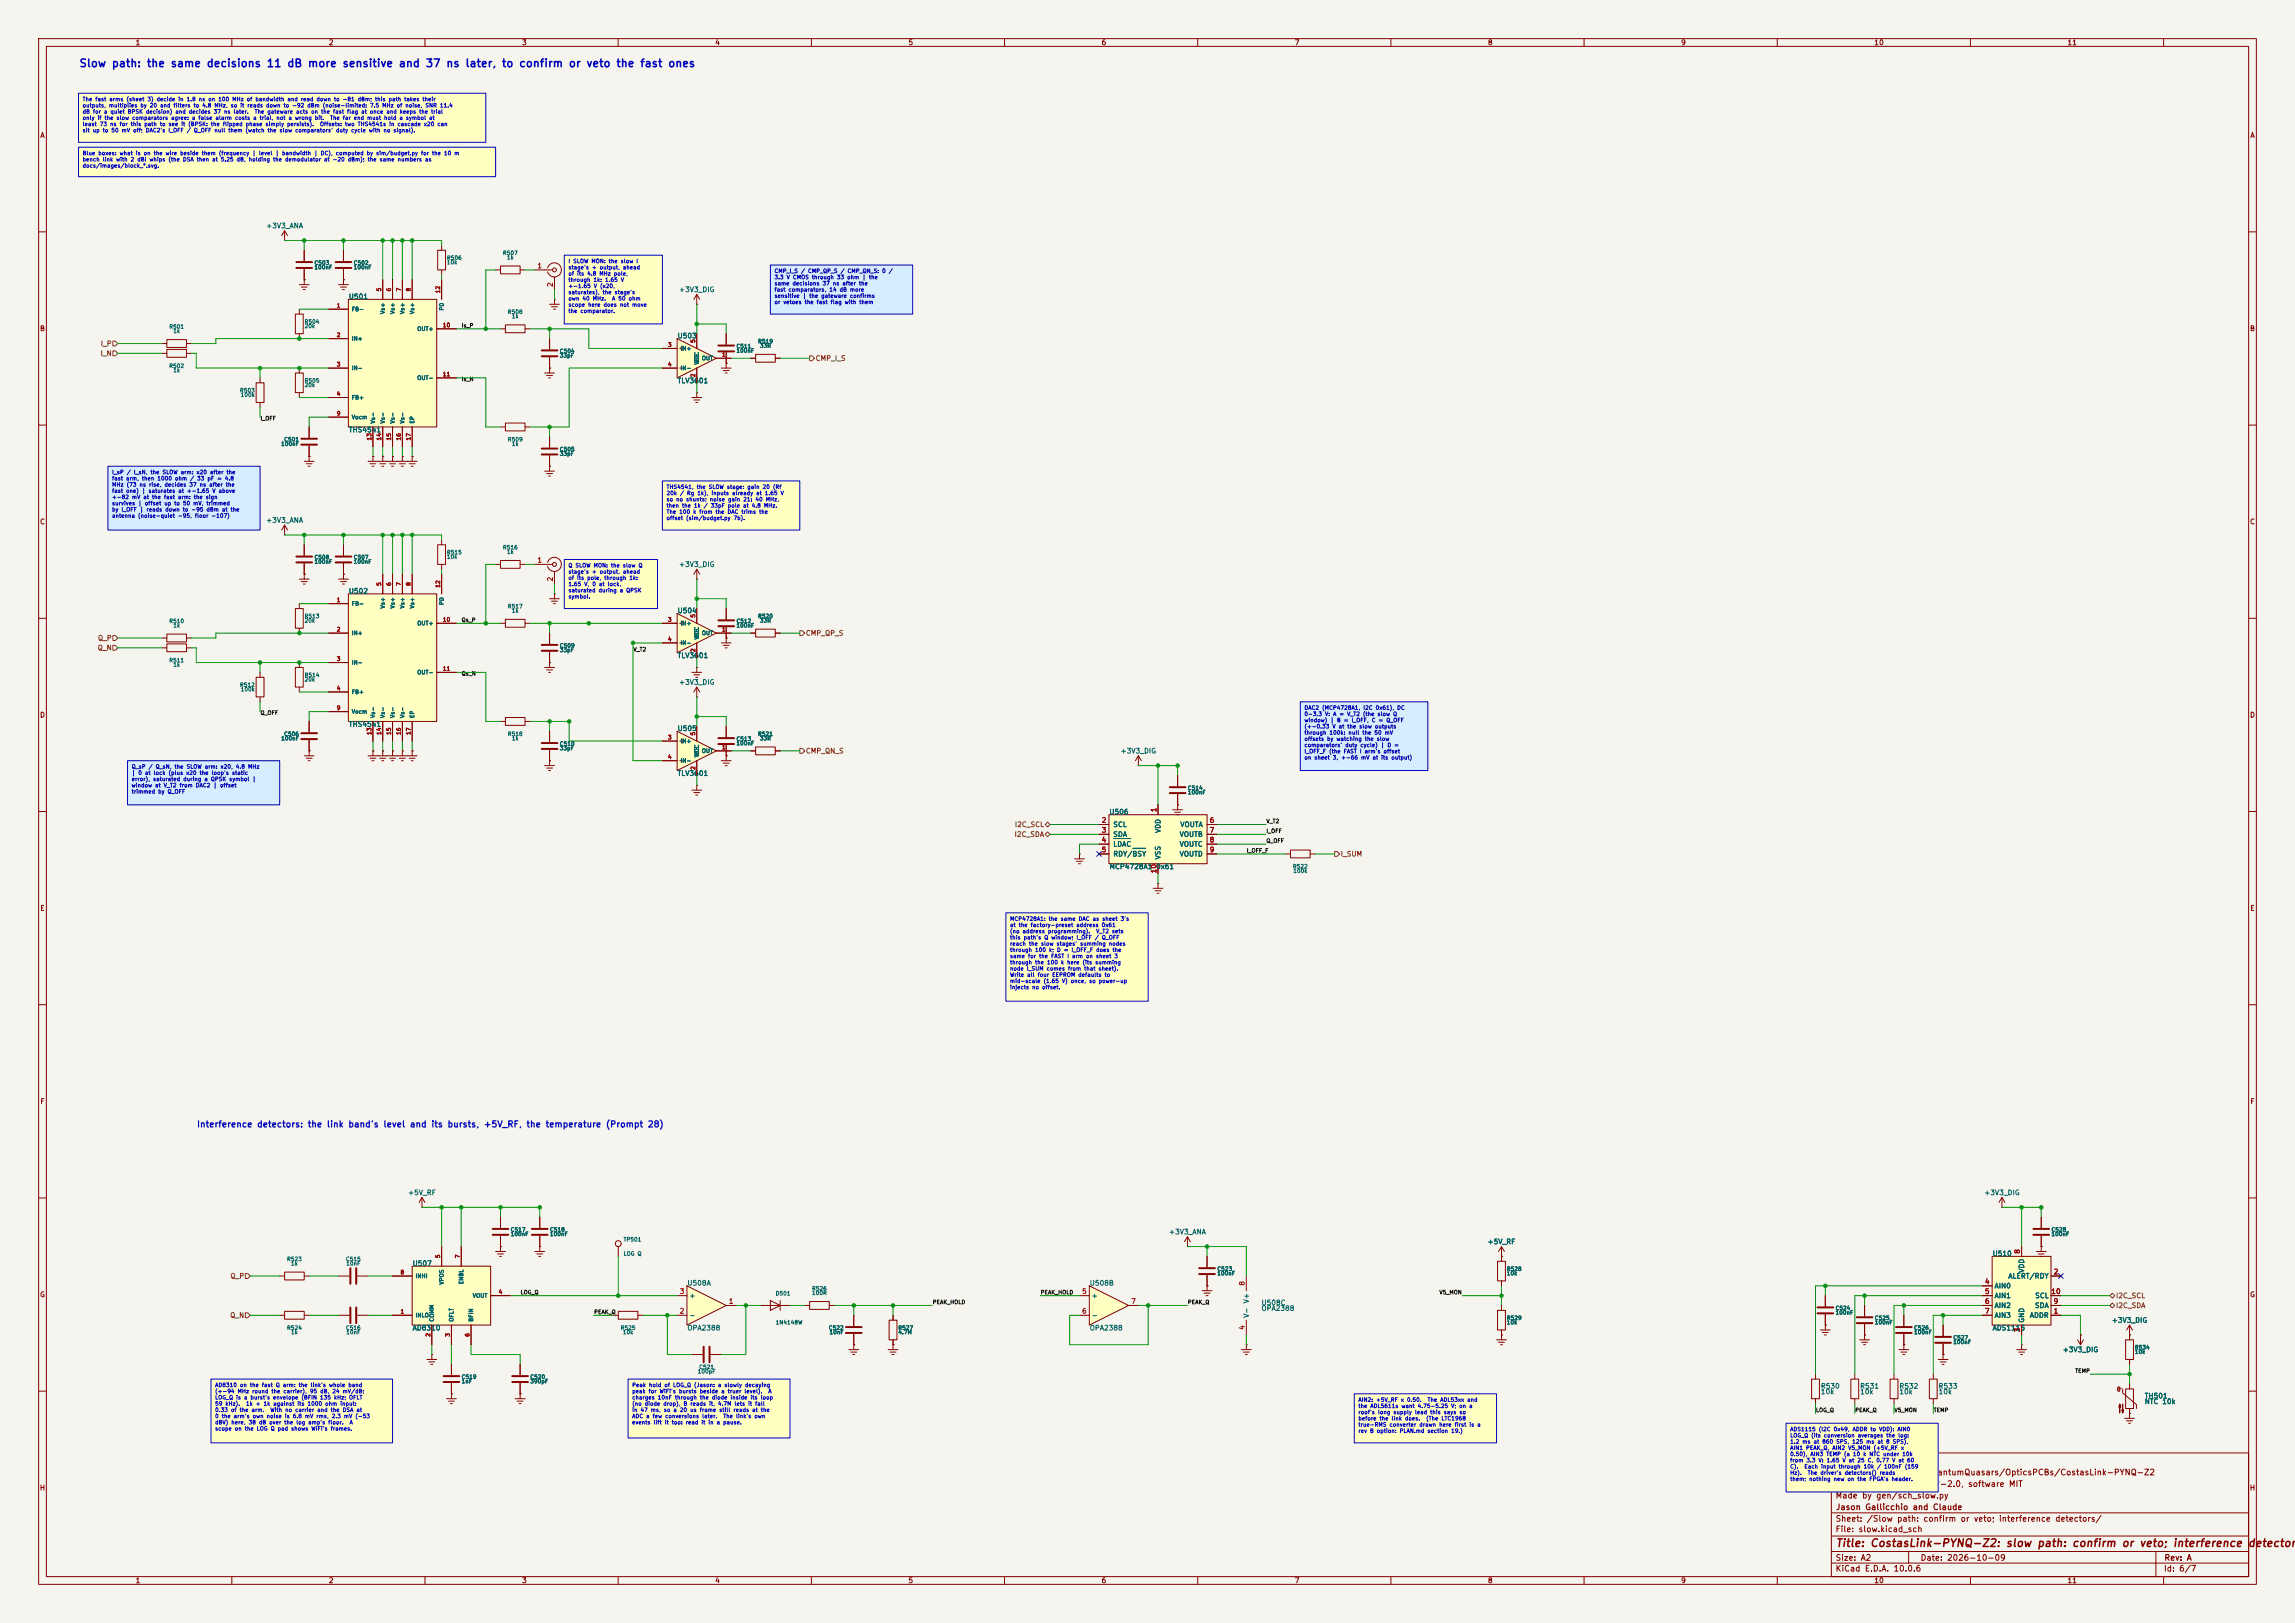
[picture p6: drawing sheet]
<svg xmlns="http://www.w3.org/2000/svg" width="594mm" height="420mm" viewBox="0 0 594 420" stroke-linecap="round" stroke-linejoin="round" font-family="sans-serif">
<defs><g id="words">
<text font-size="2" fill="#0000c2" x="20.4" y="17.9">Slow path: the same decisions 11 dB more sensitive and 37 ns later, to confirm or veto the fast ones</text>
<text font-size="2" fill="#840000" x="475" y="400.8">Title: CostasLink-PYNQ-Z2: slow path: confirm or veto; interference detectors</text>
<text font-size="1.6" fill="#0000c2" x="50.9" y="292.1">Interference detectors: the link band's level and its bursts, +5V_RF, the temperature (Prompt 28)</text>
<g font-size="1.5" fill="#840000">
<text x="475" y="382.1">https://github.com/QuantumQuasars/OpticsPCBs/CostasLink-PYNQ-Z2</text>
<text x="475" y="388.1">Made by gen/sch_slow.py</text>
<text x="475" y="385.1">Hardware CERN-OHL-P-2.0, software MIT</text>
<text x="475" y="394.1">Sheet: /Slow path: confirm or veto; interference detectors/</text>
<text x="475.1" y="391.1">Jason Gallicchio and Claude</text>
<text x="475" y="396.8">File: slow.kicad_sch</text>
<text x="475" y="407">KiCad E.D.A. 10.0.6</text>
<text x="475" y="404.2">Size: A2</text>
<text x="497" y="404.2">Date: 2026-10-09</text>
<text x="560" y="407">Id: 6/7</text>
<text x="560.1" y="404.2">Rev: A</text>
</g>
<g font-size="1.3" fill="#840000">
<text x="35" y="12">1</text>
<text x="85" y="12">2</text>
<text x="135" y="12">3</text>
<text x="185" y="12">4</text>
<text x="235" y="12">5</text>
<text x="285" y="12">6</text>
<text x="335" y="12">7</text>
<text x="385" y="12">8</text>
<text x="435" y="12">9</text>
<text x="485" y="12">10</text>
<text x="535" y="12">11</text>
<text x="10.3" y="36">A</text>
<text x="582.3" y="36">A</text>
<text x="10.2" y="86">B</text>
<text x="582.2" y="86">B</text>
<text x="10.2" y="136">C</text>
<text x="582.2" y="136">C</text>
<text x="10.2" y="186">D</text>
<text x="582.2" y="186">D</text>
<text x="10.3" y="236">E</text>
<text x="582.3" y="236">E</text>
<text x="10.3" y="286">F</text>
<text x="582.3" y="286">F</text>
<text x="10.2" y="336">G</text>
<text x="582.2" y="336">G</text>
<text x="10.2" y="386">H</text>
<text x="582.2" y="386">H</text>
<text x="35" y="410">1</text>
<text x="85" y="410">2</text>
<text x="135" y="410">3</text>
<text x="185" y="410">4</text>
<text x="235" y="410">5</text>
<text x="285" y="410">6</text>
<text x="335" y="410">7</text>
<text x="385" y="410">8</text>
<text x="435" y="410">9</text>
<text x="485" y="410">10</text>
<text x="535" y="410">11</text>
</g>
<g font-size="1.3" fill="#006464">
<text x="68.8" y="59.4">+3V3_ANA</text>
<text x="90.2" y="77.7">U501</text>
<text x="175.6" y="75.9">+3V3_DIG</text>
<text x="175.2" y="87.9">U503</text>
<text x="175.2" y="99.5">TLV3601</text>
<text x="90.2" y="112.2">THS4541</text>
<text x="68.8" y="135.6">+3V3_ANA</text>
<text x="175.6" y="147">+3V3_DIG</text>
<text x="90.2" y="153.9">U502</text>
<text x="175.2" y="159">U504</text>
<text x="175.2" y="170.6">TLV3601</text>
<text x="175.6" y="177.5">+3V3_DIG</text>
<text x="90.2" y="188.4">THS4541</text>
<text x="175.2" y="189.5">U505</text>
<text x="289.9" y="195.3">+3V3_DIG</text>
<text x="175.2" y="201.1">TLV3601</text>
<text x="287" y="211.1">U506</text>
<text x="288" y="214.3">SCL</text>
<text x="300.7" y="215.7" transform="rotate(-90 300.7 215.7)">VDD</text>
<text x="305.4" y="214.3">VOUTA</text>
<text x="288" y="216.9">SDA</text>
<text x="288" y="219.4">LDAC</text>
<text x="288" y="221.9">RDY/BSY</text>
<text x="305.2" y="216.9">VOUTB</text>
<text x="305.2" y="219.4">VOUTC</text>
<text x="305.2" y="221.9">VOUTD</text>
<text x="287" y="225.2">MCP4728A1 0x61</text>
<text x="300.7" y="222.5" transform="rotate(-90 300.7 222.5)">VSS</text>
<text x="105.5" y="309.6">+5V_RF</text>
<text x="513.4" y="309.6">+3V3_DIG</text>
<text x="302.4" y="319.7">+3V3_ANA</text>
<text x="384.9" y="322.3">+5V_RF</text>
<text x="106.7" y="327.9">U507</text>
<text x="515.6" y="325.4">U510</text>
<text x="524.2" y="329.5" transform="rotate(-90 524.2 329.5)">VDD</text>
<text x="177.8" y="333">U508A</text>
<text x="281.9" y="333">U508B</text>
<text x="516.1" y="333.7">AIN0</text>
<text x="519.7" y="331.2">ALERT/RDY</text>
<text x="178.3" y="341.3">-</text>
<text x="178.3" y="336.2">+</text>
<text x="282.4" y="336.2">+</text>
<text x="282.4" y="341.3">-</text>
<text x="323.5" y="341.1" transform="rotate(-90 323.5 341.1)">V- V+</text>
<text x="326.4" y="338.1">U508C</text>
<text x="326.4" y="339.5">OPA2388</text>
<text x="516.1" y="336.2">AIN1</text>
<text x="516.1" y="338.8">AIN2</text>
<text x="516.1" y="341.3">AIN3</text>
<text x="525.2" y="341.3">ADDR</text>
<text x="526.6" y="338.8">SDA</text>
<text x="526.6" y="336.2">SCL</text>
<text x="106.7" y="344.6">AD8310</text>
<text x="177.8" y="344.6">OPA2388</text>
<text x="281.9" y="344.6">OPA2388</text>
<text x="515.6" y="344.6">ADS1115</text>
<text x="524.2" y="342.4" transform="rotate(-90 524.2 342.4)">GND</text>
<text x="546.5" y="342.6">+3V3_DIG</text>
<text x="533.8" y="350.2">+3V3_DIG</text>
<text x="471.2" y="359.6">R530</text>
<text x="481.3" y="359.6">R531</text>
<text x="491.5" y="359.6">R532</text>
<text x="501.6" y="359.6">R533</text>
<text x="471.2" y="361.1">10k</text>
<text x="481.3" y="361.1">10k</text>
<text x="491.5" y="361.1">10k</text>
<text x="501.6" y="361.1">10k</text>
<text x="555" y="362.2">TH501</text>
<text x="555" y="363.6">NTC 10k</text>
</g>
<g font-size="1.3" fill="#a90000">
<text x="139" y="69.7">1</text>
<text x="143.4" y="74.4" transform="rotate(-90 143.4 74.4)">2</text>
<text x="139" y="145.9">1</text>
<text x="143.4" y="150.6" transform="rotate(-90 143.4 150.6)">2</text>
<text x="285" y="213.2">2</text>
<text x="285" y="215.8">3</text>
<text x="299.6" y="210.3" transform="rotate(-90 299.6 210.3)">1</text>
<text x="313" y="213.2">6</text>
<text x="313" y="215.8">7</text>
<text x="285" y="218.3">4</text>
<text x="285" y="220.8">5</text>
<text x="313" y="218.3">8</text>
<text x="313" y="220.8">9</text>
<text x="299.6" y="226.1" transform="rotate(-90 299.6 226.1)">10</text>
<text x="523.1" y="324.6" transform="rotate(-90 523.1 324.6)">8</text>
<text x="175.8" y="335.1">3</text>
<text x="279.9" y="335.1">5</text>
<text x="322.4" y="332.8" transform="rotate(-90 322.4 332.8)">8</text>
<text x="513.6" y="332.6">4</text>
<text x="513.6" y="335.1">5</text>
<text x="530.8" y="335.1">10</text>
<text x="531.4" y="330.1">2</text>
<text x="175.8" y="340.2">2</text>
<text x="188.5" y="337.7">1</text>
<text x="279.9" y="340.2">6</text>
<text x="292.6" y="337.7">7</text>
<text x="513.6" y="337.7">6</text>
<text x="513.6" y="340.2">7</text>
<text x="531.4" y="340.2">1</text>
<text x="531.4" y="337.7">9</text>
<text x="322.4" y="344.3" transform="rotate(-90 322.4 344.3)">4</text>
<text x="523.1" y="344.9" transform="rotate(-90 523.1 344.9)">3</text>
</g>
<g font-size="1.3" fill="#725600">
<text x="25.9" y="89.9">I_P</text>
<text x="25.9" y="92.4">I_N</text>
<text x="211" y="93.7">CMP_I_S</text>
<text x="25.2" y="166.1">Q_P</text>
<text x="208.4" y="164.8">CMP_QP_S</text>
<text x="25.2" y="168.6">Q_N</text>
<text x="208.4" y="195.3">CMP_QN_S</text>
<text x="262.5" y="214.3">I2C_SCL</text>
<text x="262.5" y="216.9">I2C_SDA</text>
<text x="346.9" y="221.9">I_SUM</text>
<text x="59.5" y="331.2">Q_P</text>
<text x="59.5" y="341.3">Q_N</text>
<text x="547.5" y="338.8">I2C_SDA</text>
<text x="547.5" y="336.2">I2C_SCL</text>
</g>
<g font-size="1" fill="#0000c2">
<text x="21.3" y="26.4">The fast arms (sheet 3) decide in 1.8 ns on 100 MHz of bandwidth and read down to -81 dBm; this path takes their</text>
<text x="21.3" y="28">outputs, multiplies by 20 and filters to 4.8 MHz, so it reads down to -92 dBm (noise-limited: 7.5 MHz of noise, SNR 11.4</text>
<text x="21.3" y="29.6">dB for a quiet BPSK decision) and decides 37 ns later.</text>
<text x="65.8" y="29.6">The gateware acts on the fast flag at once and keeps the trial</text>
<text x="21.3" y="31.3">only if the slow comparators agree: a false alarm costs a trial, not a wrong bit.</text>
<text x="21.3" y="32.9">least 73 ns for this path to see it (BPSK: the flipped phase simply persists).</text>
<text x="21.3" y="34.5">sit up to 50 mV off; DAC2's I_OFF / Q_OFF null them (watch the slow comparators' duty cycle with no signal).</text>
<text x="82.7" y="32.9">Offsets: two THS4541s in cascade x20 can</text>
<text x="85.3" y="31.3">The far end must hold a symbol at</text>
<text x="21.3" y="40.4">Blue boxes: what is on the wire beside them (frequency | level | bandwidth | DC), computed by sim/budget.py for the 10 m</text>
<text x="21.3" y="42">bench link with 2 dBi whips (the DSA then at 5.25 dB, holding the demodulator at -20 dBm); the same numbers as</text>
<text x="21.3" y="43.6">docs/images/block_*.svg.</text>
<text x="147" y="68.3">I SLOW MON: the slow I</text>
<text x="147" y="69.9">stage's + output, ahead</text>
<text x="147" y="71.6">of its 4.8 MHz pole,</text>
<text x="200.3" y="70.9">CMP_I_S / CMP_QP_S / CMP_QN_S: 0 /</text>
<text x="147" y="73.2">through 1k: 1.65 V</text>
<text x="147" y="74.8">+-1.65 V (x20,</text>
<text x="147" y="76.4">saturates), the stage's</text>
<text x="147" y="78">own 40 MHz.</text>
<text x="158.3" y="78">A 50 ohm</text>
<text x="200.3" y="72.5">3.3 V CMOS through 33 ohm | the</text>
<text x="200.3" y="74.1">same decisions 37 ns after the</text>
<text x="200.3" y="75.7">fast comparators, 14 dB more</text>
<text x="200.3" y="77.3">sensitive | the gateware confirms</text>
<text x="147" y="79.6">scope here does not move</text>
<text x="147" y="81.2">the comparator.</text>
<text x="200.3" y="78.9">or vetoes the fast flag with them</text>
<text x="28.9" y="122.9">I_sP / I_sN, the SLOW arm: x20 after the</text>
<text x="28.9" y="124.6">fast arm, then 1000 ohm / 33 pF = 4.8</text>
<text x="28.9" y="126.2">MHz (73 ns rise, decides 37 ns after the</text>
<text x="28.9" y="127.8">fast one) | saturates at +-1.65 V above</text>
<text x="28.9" y="129.4">+-82 mV at the fast arm: the sign</text>
<text x="28.9" y="131">survives | offset up to 50 mV, trimmed</text>
<text x="172.4" y="126.8">THS4541, the SLOW stage: gain 20 (Rf</text>
<text x="172.4" y="128.4">20k / Rg 1k), inputs already at 1.65 V</text>
<text x="172.4" y="130">so no shunts; noise gain 21: 40 MHz,</text>
<text x="172.4" y="131.6">then the 1k / 33pF pole at 4.8 MHz.</text>
<text x="28.9" y="132.6">by I_OFF | reads down to -95 dBm at the</text>
<text x="28.9" y="134.2">antenna (noise-quiet -95, floor -107)</text>
<text x="172.4" y="133.2">The 100 k from the DAC trims the</text>
<text x="172.4" y="134.8">offset (sim/budget.py 7b).</text>
<text x="147" y="147.1">Q SLOW MON: the slow Q</text>
<text x="147" y="148.7">stage's + output, ahead</text>
<text x="147" y="150.3">of its pole, through 1k:</text>
<text x="147" y="151.9">1.65 V, 0 at lock,</text>
<text x="147" y="153.5">saturated during a QPSK</text>
<text x="147" y="155.1">symbol.</text>
<text x="337.5" y="183.9">DAC2 (MCP4728A1, I2C 0x61), DC</text>
<text x="337.5" y="185.5">0-3.3 V: A = V_T2 (the slow Q</text>
<text x="337.5" y="187.1">window) | B = I_OFF, C = Q_OFF</text>
<text x="337.5" y="188.7">(+-0.33 V at the slow outputs</text>
<text x="337.5" y="190.3">through 100k: null the 50 mV</text>
<text x="337.5" y="192">offsets by watching the slow</text>
<text x="337.5" y="193.6">comparators' duty cycle) | D =</text>
<text x="337.5" y="195.2">I_OFF_F (the FAST I arm's offset</text>
<text x="337.5" y="196.8">on sheet 3, +-66 mV at its output)</text>
<text x="34" y="199.1">Q_sP / Q_sN, the SLOW arm: x20, 4.8 MHz</text>
<text x="34" y="200.8">| 0 at lock (plus x20 the loop's static</text>
<text x="34" y="202.4">error), saturated during a QPSK symbol |</text>
<text x="34" y="204">window at V_T2 from DAC2 | offset</text>
<text x="34" y="205.6">trimmed by Q_OFF</text>
<text x="261.3" y="238.5">MCP4728A1: the same DAC as sheet 3's</text>
<text x="261.3" y="240.1">at the factory-preset address 0x61</text>
<text x="261.3" y="241.7">(no address programming).</text>
<text x="261.3" y="243.3">this path's Q window; I_OFF / Q_OFF</text>
<text x="261.3" y="245">reach the slow stages' summing nodes</text>
<text x="283.6" y="241.7">V_T2 sets</text>
<text x="261.3" y="246.6">through 100 k; D = I_OFF_F does the</text>
<text x="261.3" y="248.2">same for the FAST I arm on sheet 3</text>
<text x="261.3" y="249.8">through the 100 k here (its summing</text>
<text x="261.3" y="251.4">node I_SUM comes from that sheet).</text>
<text x="261.3" y="253">Write all four EEPROM defaults to</text>
<text x="261.3" y="254.6">mid-scale (1.65 V) once, so power-up</text>
<text x="261.3" y="256.2">injects no offset.</text>
<text x="55.6" y="359.2">AD8310 on the fast Q arm: the link's whole band</text>
<text x="163.5" y="359.2">Peak hold of LOG_Q (Jason: a slowly decaying</text>
<text x="55.6" y="360.8">(+-94 MHz round the carrier), 95 dB, 24 mV/dB;</text>
<text x="55.6" y="362.4">LOG_Q is a burst's envelope (BFIN 135 kHz; OFLT</text>
<text x="55.6" y="364">59 kHz).</text>
<text x="55.6" y="365.6">0.33 of the arm.</text>
<text x="63.6" y="364">1k + 1k against its 1000 ohm input:</text>
<text x="69.8" y="365.6">With no carrier and the DSA at</text>
<text x="163.5" y="360.8">peak for WiFi's bursts beside a truer level).</text>
<text x="163.5" y="362.4">charges 10nF through the diode inside its loop</text>
<text x="163.5" y="364">(no diode drop), B reads it, 4.7M lets it fall</text>
<text x="163.5" y="365.6">in 47 ms, so a 20 us frame still reads at the</text>
<text x="198.8" y="360.8">A</text>
<text x="351.5" y="363">AIN2: +5V_RF x 0.50.</text>
<text x="351.5" y="364.6">the ADL5611s want 4.75-5.25 V; on a</text>
<text x="369.4" y="363">The ADL53xx and</text>
<text x="55.6" y="367.2">0 the arm's own noise is 6.8 mV rms, 2.3 mV (-53</text>
<text x="55.6" y="368.8">dBV) here, 38 dB over the log amp's floor.</text>
<text x="55.6" y="370.4">scope on the LOG Q pad shows WiFi's frames.</text>
<text x="90.4" y="368.8">A</text>
<text x="163.5" y="367.2">ADC a few conversions later.</text>
<text x="163.5" y="368.8">events lift it too: read it in a pause.</text>
<text x="187.1" y="367.2">The link's own</text>
<text x="351.5" y="366.2">roof's long supply lead this says so</text>
<text x="351.5" y="367.8">before the link does.</text>
<text x="351.5" y="369.4">true-RMS converter drawn here first is a</text>
<text x="351.5" y="371">rev B option: PLAN.md section 19.)</text>
<text x="369" y="367.8">(The LTC1968</text>
<text x="463.2" y="370.6">ADS1115 (I2C 0x49, ADDR to VDD): AIN0</text>
<text x="463.2" y="372.2">LOG_Q (its conversion averages the log:</text>
<text x="463.2" y="373.8">1.2 ms at 860 SPS, 125 ms at 8 SPS),</text>
<text x="463.2" y="375.4">AIN1 PEAK_Q, AIN2 V5_MON (+5V_RF x</text>
<text x="463.2" y="377">0.50), AIN3 TEMP (a 10 k NTC under 10k</text>
<text x="463.2" y="378.6">from 3.3 V: 1.65 V at 25 C, 0.77 V at 60</text>
<text x="463.2" y="380.3">C).</text>
<text x="463.2" y="381.9">Hz).</text>
<text x="463.2" y="383.5">them; nothing</text>
<text x="466.9" y="380.3">Each input through 10k / 100nF (159</text>
<text x="467.8" y="381.9">The driver's detectors() reads</text>
<text x="474.5" y="383.5">new on the FPGA's header.</text>
</g>
<g font-size="1" fill="#006464">
<text x="81.3" y="68.8">C503</text>
<text x="81.3" y="69.9">100nF</text>
<text x="91.4" y="68.8">C502</text>
<text x="91.4" y="69.9">100nF</text>
<text x="115.6" y="67.5">R506</text>
<text x="115.6" y="68.6">10k</text>
<text x="130.1" y="66.2">R507</text>
<text x="131.1" y="67.4">1k</text>
<text x="90.9" y="80.8">FB-</text>
<text x="99.8" y="81.4" transform="rotate(-90 99.8 81.4)">Vs+</text>
<text x="102.4" y="81.4" transform="rotate(-90 102.4 81.4)">Vs+</text>
<text x="104.9" y="81.4" transform="rotate(-90 104.9 81.4)">Vs+</text>
<text x="107.5" y="81.4" transform="rotate(-90 107.5 81.4)">Vs+</text>
<text x="115.1" y="80.5" transform="rotate(-90 115.1 80.5)">PD</text>
<text x="131.3" y="81.5">R508</text>
<text x="132.4" y="82.6">1k</text>
<text x="43.7" y="85.3">R501</text>
<text x="44.7" y="86.4">1k</text>
<text x="78.7" y="84">R504</text>
<text x="78.7" y="85.1">20k</text>
<text x="90.9" y="88.4">IN+</text>
<text x="107.9" y="85.9">OUT+</text>
<text x="196.1" y="89.1">R519</text>
<text x="43.7" y="95.4">R502</text>
<text x="144.8" y="91.6">C504</text>
<text x="144.8" y="92.8">33pF</text>
<text x="176" y="90.9">IN+</text>
<text x="181.1" y="94.5" transform="rotate(-90 181.1 94.5)">VEE</text>
<text x="181.1" y="94" transform="rotate(-90 181.1 94)">VCC</text>
<text x="181.5" y="93.5">OUT</text>
<text x="190.5" y="90.4">C511</text>
<text x="190.5" y="91.5">100nF</text>
<text x="196.6" y="90.2">33R</text>
<text x="44.7" y="96.6">1k</text>
<text x="62" y="101.8">R503</text>
<text x="78.7" y="99.2">R505</text>
<text x="78.7" y="100.4">20k</text>
<text x="90.9" y="96">IN-</text>
<text x="107.9" y="98.6">OUT-</text>
<text x="176" y="96">IN-</text>
<text x="62.2" y="102.9">100k</text>
<text x="90.9" y="103.6">FB+</text>
<text x="90.9" y="108.7">Vocm</text>
<text x="97.3" y="109.7" transform="rotate(-90 97.3 109.7)">Vs-</text>
<text x="99.8" y="109.7" transform="rotate(-90 99.8 109.7)">Vs-</text>
<text x="102.4" y="109.7" transform="rotate(-90 102.4 109.7)">Vs-</text>
<text x="104.9" y="109.7" transform="rotate(-90 104.9 109.7)">Vs-</text>
<text x="107.5" y="109.7" transform="rotate(-90 107.5 109.7)">EP</text>
<text x="72.7" y="115.6">100nF</text>
<text x="73.4" y="114.5">C501</text>
<text x="131.3" y="114.5">R509</text>
<text x="132.4" y="115.6">1k</text>
<text x="144.8" y="117">C505</text>
<text x="144.8" y="118.2">33pF</text>
<text x="115.6" y="143.7">R515</text>
<text x="130.1" y="142.4">R516</text>
<text x="131.1" y="143.6">1k</text>
<text x="81.3" y="145">C508</text>
<text x="81.3" y="146.1">100nF</text>
<text x="91.4" y="145">C507</text>
<text x="91.4" y="146.1">100nF</text>
<text x="115.6" y="144.8">10k</text>
<text x="43.7" y="161.5">R510</text>
<text x="78.7" y="160.2">R513</text>
<text x="78.7" y="161.3">20k</text>
<text x="90.9" y="157">FB-</text>
<text x="99.8" y="157.6" transform="rotate(-90 99.8 157.6)">Vs+</text>
<text x="102.4" y="157.6" transform="rotate(-90 102.4 157.6)">Vs+</text>
<text x="104.9" y="157.6" transform="rotate(-90 104.9 157.6)">Vs+</text>
<text x="107.5" y="157.6" transform="rotate(-90 107.5 157.6)">Vs+</text>
<text x="115.1" y="156.7" transform="rotate(-90 115.1 156.7)">PD</text>
<text x="131.3" y="157.7">R517</text>
<text x="132.4" y="158.8">1k</text>
<text x="190.5" y="161.5">C512</text>
<text x="196.1" y="160.2">R520</text>
<text x="196.6" y="161.3">33R</text>
<text x="44.7" y="162.6">1k</text>
<text x="90.9" y="164.6">IN+</text>
<text x="107.9" y="162.1">OUT+</text>
<text x="144.8" y="167.8">C509</text>
<text x="176" y="162.1">IN+</text>
<text x="176" y="167.1">IN-</text>
<text x="181.1" y="165.6" transform="rotate(-90 181.1 165.6)">VEE</text>
<text x="181.1" y="165.2" transform="rotate(-90 181.1 165.2)">VCC</text>
<text x="181.5" y="164.6">OUT</text>
<text x="190.5" y="162.6">100nF</text>
<text x="43.7" y="171.6">R511</text>
<text x="44.7" y="172.8">1k</text>
<text x="90.9" y="172.2">IN-</text>
<text x="144.8" y="169">33pF</text>
<text x="62" y="178">R512</text>
<text x="62.2" y="179.1">100k</text>
<text x="78.7" y="175.4">R514</text>
<text x="78.7" y="176.6">20k</text>
<text x="90.9" y="179.8">FB+</text>
<text x="107.9" y="174.8">OUT-</text>
<text x="90.9" y="184.9">Vocm</text>
<text x="97.3" y="185.9" transform="rotate(-90 97.3 185.9)">Vs-</text>
<text x="99.8" y="185.9" transform="rotate(-90 99.8 185.9)">Vs-</text>
<text x="102.4" y="185.9" transform="rotate(-90 102.4 185.9)">Vs-</text>
<text x="104.9" y="185.9" transform="rotate(-90 104.9 185.9)">Vs-</text>
<text x="107.5" y="185.9" transform="rotate(-90 107.5 185.9)">EP</text>
<text x="72.7" y="191.8">100nF</text>
<text x="73.4" y="190.7">C506</text>
<text x="131.3" y="190.7">R518</text>
<text x="132.4" y="191.8">1k</text>
<text x="190.5" y="192">C513</text>
<text x="196.1" y="190.7">R521</text>
<text x="196.6" y="191.8">33R</text>
<text x="144.8" y="193.2">C510</text>
<text x="144.8" y="194.4">33pF</text>
<text x="176" y="192.5">IN+</text>
<text x="176" y="197.6">IN-</text>
<text x="181.1" y="196.1" transform="rotate(-90 181.1 196.1)">VEE</text>
<text x="181.1" y="195.6" transform="rotate(-90 181.1 195.6)">VCC</text>
<text x="181.5" y="195.1">OUT</text>
<text x="190.5" y="193.1">100nF</text>
<text x="307.3" y="204.7">C514</text>
<text x="307.3" y="205.8">100nF</text>
<text x="334.5" y="225">R522</text>
<text x="334.6" y="226.1">100k</text>
<text x="132.1" y="319">C517</text>
<text x="132.1" y="320.1">100nF</text>
<text x="142.2" y="319">C518</text>
<text x="142.2" y="320.1">100nF</text>
<text x="161.3" y="321.5">TP501</text>
<text x="530.8" y="319">C528</text>
<text x="530.8" y="320.1">100nF</text>
<text x="74.2" y="326.6">R523</text>
<text x="75.2" y="327.7">1k</text>
<text x="89.4" y="326.6">C515</text>
<text x="89.5" y="327.7">10nF</text>
<text x="161.3" y="325.2">LOG Q</text>
<text x="314.9" y="329.1">C523</text>
<text x="389.9" y="329.1">R528</text>
<text x="107.4" y="331">INHI</text>
<text x="115.1" y="332.6" transform="rotate(-90 115.1 332.6)">VPOS</text>
<text x="120.2" y="332.5" transform="rotate(-90 120.2 332.5)">ENBL</text>
<text x="200.6" y="335.5">D501</text>
<text x="210.1" y="334.2">R526</text>
<text x="210.1" y="335.3">100R</text>
<text x="314.9" y="330.3">100nF</text>
<text x="389.9" y="330.3">10k</text>
<text x="107.4" y="341.1">INLO</text>
<text x="122.2" y="336.1">VOUT</text>
<text x="389.9" y="341.8">R529</text>
<text x="475" y="339.3">C524</text>
<text x="475" y="340.4">100nF</text>
<text x="485.1" y="341.8">C525</text>
<text x="74.2" y="344.4">R524</text>
<text x="75.2" y="345.5">1k</text>
<text x="89.4" y="344.4">C516</text>
<text x="89.5" y="345.5">10nF</text>
<text x="112.5" y="342.1" transform="rotate(-90 112.5 342.1)">COMM</text>
<text x="117.6" y="342.1" transform="rotate(-90 117.6 342.1)">OFLT</text>
<text x="122.7" y="342.1" transform="rotate(-90 122.7 342.1)">BFIN</text>
<text x="160.5" y="344.4">R525</text>
<text x="161.1" y="345.5">10k</text>
<text x="200.6" y="343">1N4148W</text>
<text x="214.4" y="344.4">C522</text>
<text x="214.6" y="345.5">10nF</text>
<text x="232.4" y="344.4">R527</text>
<text x="232.4" y="345.5">4.7M</text>
<text x="389.9" y="343">10k</text>
<text x="485.1" y="343">100nF</text>
<text x="495.3" y="344.4">C526</text>
<text x="495.3" y="345.5">100nF</text>
<text x="505.4" y="346.9">C527</text>
<text x="505.4" y="348">100nF</text>
<text x="552.4" y="349.4">R534</text>
<text x="552.4" y="350.6">10k</text>
<text x="119.4" y="357.1">C519</text>
<text x="119.4" y="358.2">1nF</text>
<text x="137.1" y="357.1">C520</text>
<text x="137.1" y="358.2">390pF</text>
<text x="180.5" y="355.7">100pF</text>
<text x="180.9" y="354.5">C521</text>
</g>
<g font-size="1" fill="#a90000">
<text x="98.9" y="75.5" transform="rotate(-90 98.9 75.5)">5</text>
<text x="101.4" y="75.5" transform="rotate(-90 101.4 75.5)">6</text>
<text x="104" y="75.5" transform="rotate(-90 104 75.5)">7</text>
<text x="106.5" y="75.5" transform="rotate(-90 106.5 75.5)">8</text>
<text x="114.1" y="76" transform="rotate(-90 114.1 76)">12</text>
<text x="87" y="79.8">1</text>
<text x="87" y="87.5">2</text>
<text x="114.5" y="84.9">10</text>
<text x="172.8" y="90">3</text>
<text x="180.2" y="88.9" transform="rotate(-90 180.2 88.9)">5</text>
<text x="87" y="95.1">3</text>
<text x="172.8" y="95.1">4</text>
<text x="186.7" y="92.5">1</text>
<text x="114.5" y="97.6">11</text>
<text x="180.2" y="97.7" transform="rotate(-90 180.2 97.7)">2</text>
<text x="87" y="102.7">4</text>
<text x="87" y="107.8">9</text>
<text x="96.3" y="114.1" transform="rotate(-90 96.3 114.1)">13</text>
<text x="98.9" y="114.1" transform="rotate(-90 98.9 114.1)">14</text>
<text x="101.4" y="114.1" transform="rotate(-90 101.4 114.1)">15</text>
<text x="104" y="114.1" transform="rotate(-90 104 114.1)">16</text>
<text x="106.5" y="114.1" transform="rotate(-90 106.5 114.1)">17</text>
<text x="98.9" y="151.7" transform="rotate(-90 98.9 151.7)">5</text>
<text x="101.4" y="151.7" transform="rotate(-90 101.4 151.7)">6</text>
<text x="104" y="151.7" transform="rotate(-90 104 151.7)">7</text>
<text x="106.5" y="151.7" transform="rotate(-90 106.5 151.7)">8</text>
<text x="114.1" y="152.2" transform="rotate(-90 114.1 152.2)">12</text>
<text x="87" y="156">1</text>
<text x="114.5" y="161.1">10</text>
<text x="172.8" y="161.1">3</text>
<text x="180.2" y="160" transform="rotate(-90 180.2 160)">5</text>
<text x="87" y="163.7">2</text>
<text x="172.8" y="166.2">4</text>
<text x="186.7" y="163.7">1</text>
<text x="87" y="171.3">3</text>
<text x="114.5" y="173.8">11</text>
<text x="180.2" y="168.9" transform="rotate(-90 180.2 168.9)">2</text>
<text x="87" y="178.9">4</text>
<text x="87" y="184">9</text>
<text x="96.3" y="190.3" transform="rotate(-90 96.3 190.3)">13</text>
<text x="98.9" y="190.3" transform="rotate(-90 98.9 190.3)">14</text>
<text x="101.4" y="190.3" transform="rotate(-90 101.4 190.3)">15</text>
<text x="104" y="190.3" transform="rotate(-90 104 190.3)">16</text>
<text x="106.5" y="190.3" transform="rotate(-90 106.5 190.3)">17</text>
<text x="172.8" y="191.6">3</text>
<text x="180.2" y="190.5" transform="rotate(-90 180.2 190.5)">5</text>
<text x="172.8" y="196.7">4</text>
<text x="186.7" y="194.1">1</text>
<text x="180.2" y="199.3" transform="rotate(-90 180.2 199.3)">2</text>
<text x="114.1" y="325.7" transform="rotate(-90 114.1 325.7)">5</text>
<text x="119.2" y="325.7" transform="rotate(-90 119.2 325.7)">7</text>
<text x="103.6" y="330">8</text>
<text x="129" y="335.1">4</text>
<text x="103.6" y="340.2">1</text>
<text x="111.6" y="346" transform="rotate(-90 111.6 346)">2</text>
<text x="116.7" y="346" transform="rotate(-90 116.7 346)">3</text>
<text x="121.7" y="346" transform="rotate(-90 121.7 346)">6</text>
</g>
<g font-size="1" fill="#0f0f0f">
<text x="119.4" y="85">Is_P</text>
<text x="119.4" y="98.9">Is_N</text>
<text x="67.3" y="109">I_OFF</text>
<text x="119.4" y="161.2">Qs_P</text>
<text x="163.8" y="168.8">V_T2</text>
<text x="119.4" y="175.1">Qs_N</text>
<text x="67.3" y="185.2">Q_OFF</text>
<text x="327.7" y="215.8">I_OFF</text>
<text x="327.7" y="213.3">V_T2</text>
<text x="322.6" y="220.9">I_OFF_F</text>
<text x="327.7" y="218.3">Q_OFF</text>
<text x="134.6" y="335.2">LOG_Q</text>
<text x="269.2" y="335.2">PEAK_HOLD</text>
<text x="372.5" y="335.2">V5_MON</text>
<text x="153.7" y="340.3">PEAK_Q</text>
<text x="241.3" y="337.7">PEAK_HOLD</text>
<text x="307.3" y="337.7">PEAK_Q</text>
<text x="537" y="355.5">TEMP</text>
<text x="469.9" y="365.7">LOG_Q</text>
<text x="480.1" y="365.7">PEAK_Q</text>
<text x="490.2" y="365.7">V5_MON</text>
<text x="500.4" y="365.7">TEMP</text>
</g>
</g></defs>
<path d="M0 0h594v420h-594z" fill="#f5f4ef" stroke="#f5f4ef" stroke-width=".26"/>
<g fill="none" stroke="#840000" stroke-width=".26">
<path d="M10 10h574v400h-574zM12 12h570v396h-570zM60 10v2M110 10v2M160 10v2M210 10v2M260 10v2M310 10v2M360 10v2M410 10v2M460 10v2M510 10v2"/>
<path d="M560 10v2M10 60h2M582 60h2M10 110h2M582 110h2M10 160h2M582 160h2M10 210h2M582 210h2M10 260h2M582 260h2M10 310h2"/>
<path d="M582 310h2M10 360h2M474 376h108v32h-108zM582 360h2M474 397.5h108M474 391.5h108M60 408v2M110 408v2M160 408v2M210 408v2M260 408v2M310 408v2"/>
<path d="M360 408v2M410 408v2M460 408v2M474 404.5h108M474 401.5h108M494 401.5v3M510 408v2M558 401.5v6.5M560 408v2"/>
</g>
<path d="M33 196.9h39.4v11.4h-39.4z" fill="#d6ecff"/>
<g fill="#ffffc2">
<path d="M20.3 24.1h105.4v12.7h-105.4z"/>
<path d="M20.3 38.1h108v7.6h-108z"/>
<path d="M146 144.8h24.2v12.7h-24.2z"/>
<path d="M350.5 360.7h36.8v12.7h-36.8z"/>
<path d="M260.3 236.2h36.9v22.9h-36.9z"/>
<path d="M462.3 368.3h39.3v17.8h-39.3z"/>
</g>
<g fill="#d6ecff">
<path d="M27.9 120.7h39.4v16.5h-39.4z"/>
<path d="M199.4 68.6h36.8v12.7h-36.8z"/>
<path d="M336.5 181.6h33.1v17.8h-33.1z"/>
</g>
<g fill="#ffffc2">
<path d="M162.6 356.9h41.9v15.2h-41.9z"/>
<path d="M146 66h25.4v17.8h-25.4z"/>
<path d="M54.6 356.9h47v16.5h-47z"/>
<path d="M171.4 124.5h35.6v12.7h-35.6z"/>
</g>
<g fill="none" stroke="#840000" stroke-width=".26">
<path d="M88.9 64.8v2.8M88.9 69.6v2.8M128.3 69.9h1.2M129.5 68.8h5.1v2.1h-5.1zM134.6 69.9h1.3M129.5 85.1h1.3M130.8 84.1h5.1v2h-5.1zM135.9 85.1h1.3M322.6 330.2v3.8M321.3 349.3h2.5M321.8 349.9h1.5M322.3 350.5h.5"/>
<path d="M322.6 348h.1M322.6 341.6v3.8M322.6 348v1.3"/>
</g>
<path d="M86.9 67.8h4M86.9 69.3h4" fill="none" stroke="#840000" stroke-width=".51"/>
<path d="M90.2 77.5h22.8v33h-22.8z" fill="#ffffc2"/>
<g fill="none" stroke="#840000" stroke-width=".26">
<path d="M87.6 73.7h2.6M88.1 74.3h1.6M88.6 74.9h.6M88.9 72.4h.1M88.9 72.4v1.3M90.2 77.5h22.8v33h-22.8zM99.1 72.4v5.1M101.6 72.4v5.1M104.1 72.4v5.1M106.7 72.4v5.1M113.3 64.8h2v5.1h-2zM114.3 63.5v1.3"/>
<path d="M114.3 69.9v1.2M114.3 72.4v5.1M41.9 91.4h1.3M41.9 88.9h1.3M43.2 90.4h5.1v2.1h-5.1zM43.2 87.9h5.1v2h-5.1zM48.3 91.4h1.2M48.3 88.9h1.2M66.3 99.1h2v5h-2zM67.3 97.8v1.3M76.5 96.5h2v5.1h-2zM76.5 81.3h2v5.1h-2z"/>
<path d="M77.5 80v1.3M77.5 86.4v1.2M77.5 95.3v1.2M85.1 80h5.1M85.1 87.6h5.1M85.1 95.3h5.1M113 85.1h5.1M113 97.8h5.1M67.3 104.1v1.3M77.5 101.6v1.3M78.7 119.4h2.6M80 118.1h.1"/>
<path d="M80 110.5v2.8M80 115.3v4.1M85.1 102.9h5.1M85.1 108h5.1M95.2 119.4h12.7M96.5 118.1h.1M96.5 110.5v5.1M96.5 118.1v1.3M99.1 118.1h.1M99.1 110.5v5.1M99.1 118.1v1.3M101.6 118.1h.1"/>
<path d="M101.6 110.5v5.1M101.6 118.1v1.3M104.1 118.1h.1M104.1 110.5v5.1M104.1 118.1v1.3M106.7 118.1h.1M106.7 110.5v5.1M106.7 118.1v1.3M129.5 110.5h1.3M130.8 109.5h5.1v2h-5.1zM135.9 110.5h1.3M73.7 138.4h.1"/>
<path d="M73.7 135.9l-.8 1.3M73.7 135.9l.7 1.3M73.7 135.9v2.5M79.2 120h1.6M79.8 120.7h.5M95.8 120h1.5M96.3 120.7h.5M98.3 120h1.5M98.8 120.7h.5M100.8 120h1.6M101.3 120.7h.6M103.4 120h1.5"/>
<path d="M103.9 120.7h.5M105.9 120h1.5M106.4 120.7h.5M128.3 146.1h1.2M129.5 145h5.1v2.1h-5.1zM134.6 146.1h1.3M138.4 146.1h4.6M141.7 145.5a1.81 1.81 0 0 1 2.8-1 1.81 1.81 0 0 1 0 3 1.81 1.81 0 0 1-2.8-.9M143.5 147.8v3.3M129.5 161.3h1.3M130.8 160.3h5.1v2h-5.1zM135.9 161.3h1.3"/>
<path d="M294.6 198.1h.1M294.6 195.6l-.7 1.3M294.6 195.6l.8 1.3M294.6 195.6v2.5M334 220h5.1v2h-5.1zM278.1 222.3h2.6M278.6 222.9h1.6M279.1 223.5h.6M279.4 221h.1M279.4 221v1.3M298.4 229.9h2.6M299 230.5h1.5"/>
<path d="M299.5 231.1h.5M299.7 228.6h.1M299.7 228.6v1.3M332.7 221h1.3M339.1 221h1.3M73.7 339.3h5v2.1h-5zM72.4 340.4h1.3M78.7 340.4h1.3M387.3 346.7h2.6M387.9 347.3h1.5M388.4 348h.5M388.6 345.4h.1"/>
<path d="M388.6 345.4v1.3"/>
<circle cx="143.5" cy="146.1" r=".51"/>
</g>
<path d="M78 113.5h4M78 115.1h4" fill="none" stroke="#840000" stroke-width=".51"/>
<path d="M287 210.8h25.4v12.7h-25.4z" fill="#ffffc2"/>
<g fill="none" stroke="#840000" stroke-width=".26">
<path d="M284.5 213.4h2.5M284.5 215.9h2.5M284.5 218.4h2.5M287 210.8h25.4v12.7h-25.4zM299.7 208.3v2.5M303.5 209.6h2.6M304 210.2h1.6M304.5 210.8h.6M304.8 208.3h.1M304.8 200.7v2.8M304.8 205.5v4.1M312.4 213.4h2.6"/>
<path d="M312.4 215.9h2.6M312.4 218.4h2.6M284.5 221h2.5M299.7 223.5v2.6M312.4 221h2.6M109.2 312.4h.1M109.2 309.9l-.7 1.3M109.2 309.9l.8 1.3M109.2 309.9v2.5M72.4 330.2h1.3M73.7 329.2h5v2h-5zM78.7 330.2h1.3"/>
<path d="M87.6 330.2h2.8M92.5 330.2h2.7"/>
</g>
<path d="M288.3 217h4.4M293.2 219.5h3.3" fill="none" stroke="#006464" stroke-width=".26"/>
<path d="M302.8 203.7h4M302.8 205.2h4M90.7 328.2v4M92.2 328.2v4" fill="none" stroke="#840000" stroke-width=".51"/>
<path d="M106.7 327.7h20.3v15.2h-20.3z" fill="#ffffc2"/>
<g fill="none" stroke="#840000" stroke-width=".26">
<path d="M142.2 154.9h2.6M142.7 155.6h1.6M143.3 156.2h.5M143.5 153.7h.1M143.5 153.7v1.2M101.6 330.2h5.1M106.7 327.7h20.3v15.2h-20.3zM114.3 322.6v5.1M119.4 322.6v5.1M127 335.3h5.1M87.6 340.4h2.8M92.5 340.4h2.7"/>
<path d="M101.6 340.4h5.1M110.5 351.8h2.5M111 352.4h1.5M111.5 353.1h.5M111.8 350.5h.1M111.8 342.9v5.1M111.8 350.5v1.3M116.8 342.9v5.1M121.9 342.9v5.1M219.7 349.3h2.5M220.2 349.9h1.5M220.7 350.5h.5"/>
<path d="M221 348h.1M221 340.4v2.8M221 345.2v4.1M229.9 349.3h2.5M230.4 349.9h1.5M230.9 350.5h.5M231.1 348h.1M231.1 348v1.3"/>
</g>
<path d="M90.7 338.3v4.1M92.2 338.3v4.1M218.9 343.4h4.1M218.9 344.9h4.1" fill="none" stroke="#840000" stroke-width=".51"/>
<path d="M281.9 332.7l10.2 5.1-10.2 5.1z" fill="#ffffc2"/>
<g fill="none" stroke="#840000" stroke-width=".26">
<path d="M186.7 95.3h2.5M187.2 95.9h1.5M187.7 96.5h.5M188 94h.1M188 86.4v2.8M188 91.2v4.1M194.3 92.7h1.3M195.6 91.7h5.1v2h-5.1zM200.7 92.7h1.2M142.2 113v2.8M142.2 117.9v2.8M186.7 166.4h2.5"/>
<path d="M187.2 167h1.5M187.7 167.6h.5M188 165.1h.1M188 165.1v1.3M279.4 335.3h2.5M281.9 332.7l10.2 5.1-10.2 5.1zM292.1 337.8h2.5M307.3 322.6h.1M307.3 320l-.7 1.3M307.3 320l.8 1.3M307.3 320v2.6M311.1 334h2.6"/>
<path d="M311.7 334.6h1.5M312.2 335.3h.5M312.4 332.7h.1M312.4 325.1v2.8M312.4 329.9v4.1M387.6 326.4h2v5.1h-2zM387.6 339.1h2v5.1h-2zM388.6 325.1h.1M388.6 322.6v3.8M388.6 331.5v1.2M388.6 337.8v1.3M388.6 322.6l-.7 1.3"/>
<path d="M388.6 322.6l.8 1.3M230.1 341.6h2.1v5.1h-2.1zM231.1 340.4v1.2M231.1 346.7v1.3M279.4 340.4h2.5M388.6 344.2v1.2"/>
</g>
<path d="M185.9 89.4h4.1M185.9 90.9h4.1M140.2 116.1h4.1M140.2 117.6h4.1M310.4 328.2h4.1M310.4 329.7h4.1" fill="none" stroke="#840000" stroke-width=".51"/>
<path d="M175.3 87.6l10.1 5.1-10.1 5.1z" fill="#ffffc2"/>
<g fill="none" stroke="#840000" stroke-width=".26">
<path d="M138.4 69.9h4.6M141.7 69.3a1.81 1.81 0 0 1 2.8-1 1.81 1.81 0 0 1 0 3 1.81 1.81 0 0 1-2.8-.9M142.2 78.7h2.6M142.7 79.4h1.6M143.5 77.5h.1M143.5 71.6v3.3M143.5 77.5v1.2M180.3 78.7h.1M180.3 76.2v2.5M180.3 76.2l-.7 1.3M180.3 76.2l.8 1.3M142.2 87.6v2.8"/>
<path d="M142.2 92.5v2.8M143.3 80h.5M171.4 90.2h3.9M171.4 95.3h3.9M175.3 87.6l10.1 5.1-10.1 5.1zM175.9 90.2h1.2M175.9 95.3h1.2M176.5 89.6v1.2M180.3 86.4v3.8M180.3 95.3v3.8M185.4 92.7h3.8M179.1 102.9h2.5"/>
<path d="M179.6 103.5h1.5M180.1 104.1h.5M180.3 101.6h.1M180.3 101.6v1.3M141 121.9h2.5M141.5 122.6h1.5M142 123.2h.5M142.2 120.7h.1M142.2 120.7v1.2M188 157.5v2.8M188 162.3v2.8M194.3 163.8h1.3"/>
<path d="M195.6 162.8h5.1v2h-5.1zM200.7 163.8h1.2"/>
<circle cx="143.5" cy="69.9" r=".51"/>
</g>
<path d="M140.2 90.7h4.1M140.2 92.2h4.1M185.9 160.5h4.1M185.9 162.1h4.1" fill="none" stroke="#840000" stroke-width=".51"/>
<path d="M175.3 158.8l10.1 5-10.1 5.1z" fill="#ffffc2"/>
<g fill="none" stroke="#840000" stroke-width=".26">
<path d="M175.3 158.8l10.1 5-10.1 5.1zM180.3 149.9h.1M180.3 147.3v2.6M180.3 157.5v3.8M180.3 147.3l-.7 1.3M180.3 147.3l.8 1.3M171.4 161.3h3.9M171.4 166.4h3.9M175.9 161.3h1.2M175.9 166.4h1.2M176.5 160.7v1.2M179.1 174h2.5"/>
<path d="M179.6 174.6h1.5M180.1 175.3h.5M180.3 172.7h.1M180.3 166.4v3.8M180.3 172.7v1.3M180.3 177.8v2.5M180.3 177.8l-.7 1.3M180.3 177.8l.8 1.3M185.4 163.8h3.8M180.3 180.3h.1M194.3 194.3h1.3M195.6 193.3h5.1v2h-5.1z"/>
<path d="M200.7 194.3h1.2"/>
</g>
<path d="M175.3 189.2l10.1 5.1-10.1 5.1z" fill="#ffffc2"/>
<g fill="none" stroke="#840000" stroke-width=".26">
<path d="M73.7 59.7l-.8 1.3M73.7 59.7l.7 1.3M73.7 59.7v2.5M73.7 62.2h.1M77.5 73.7h2.5M78 74.3h1.5M78.5 74.9h.5M78.7 72.4h.1M78.7 64.8v2.8M78.7 69.6v4.1M114.3 139.7v1.3M76.5 157.5h2v5.1h-2z"/>
<path d="M77.5 156.2v1.3M87.6 149.9h2.6M88.1 150.5h1.6M88.6 151.1h.6M88.9 148.6h.1M88.9 141v2.8M88.9 145.8v4.1M113.3 141h2v5.1h-2zM114.3 146.1v1.2M41.9 167.6h1.3M41.9 165.1h1.3M43.2 166.6h5.1v2.1h-5.1z"/>
<path d="M43.2 164.1h5.1v2h-5.1zM48.3 167.6h1.2M48.3 165.1h1.2M66.3 175.3h2v5h-2zM67.3 174v1.3M76.5 172.7h2v5.1h-2zM77.5 162.6v1.2M77.5 171.5v1.2M77.5 177.8v1.3M141 172.7h2.5M141.5 173.4h1.5M142 174h.5"/>
<path d="M142.2 171.5h.1M142.2 163.8v2.8M142.2 168.7v4M67.3 180.3v1.3M80 186.7v2.8M80 191.5v2.8M100.3 195.6h7.6M100.8 196.2h1.6M101.3 196.9h.6M101.6 194.3h.1M101.6 194.3v1.3M103.4 196.2h1.5"/>
<path d="M103.9 196.9h.5M104.1 194.3h.1M104.1 194.3v1.3M105.9 196.2h1.5M106.4 196.9h.5M106.7 194.3h.1M106.7 194.3v1.3M129.5 186.7h1.3M130.8 185.7h5.1v2h-5.1zM135.9 186.7h1.3M141 198.1h2.5M141.5 198.8h1.5"/>
<path d="M142 199.4h.5M142.2 196.9h.1M142.2 189.2v2.8M142.2 194.1v4M171.4 191.8h3.9M171.4 196.9h3.9M175.3 189.2l10.1 5.1-10.1 5.1zM175.9 191.8h1.2M175.9 196.9h1.2M176.5 191.2v1.2M180.3 188v3.8M180.3 196.9v3.8"/>
<path d="M185.4 194.3h3.8M186.7 196.9h2.5M187.2 197.5h1.5M187.7 198.1h.5M188 195.6h.1M188 188v2.8M188 192.8v4.1M179.1 204.5h2.5M179.6 205.1h1.5M180.1 205.7h.5M180.3 203.2h.1M180.3 203.2v1.3"/>
<path d="M479 356.9h2.1v5.1h-2.1zM480.1 355.6v1.3M480.1 362v1.2"/>
</g>
<path d="M76.7 67.8h4.1M76.7 69.3h4.1M86.9 144h4M86.9 145.5h4M140.2 166.9h4.1M140.2 168.4h4.1M78 189.7h4M78 191.3h4M140.2 192.3h4.1M140.2 193.8h4.1M185.9 191h4.1M185.9 192.5h4.1" fill="none" stroke="#840000" stroke-width=".51"/>
<path d="M90.2 153.7h22.8v33h-22.8z" fill="#ffffc2"/>
<g fill="none" stroke="#840000" stroke-width=".26">
<path d="M141 96.5h2.5M141.5 97.2h1.5M142 97.8h.5M142.2 95.3h.1M142.2 95.3v1.2M77.5 149.9h2.5M78 150.5h1.5M78.5 151.1h.5M78.7 148.6h.1M78.7 141v2.8M78.7 145.8v4.1M85.1 156.2h5.1"/>
<path d="M90.2 153.7h22.8v33h-22.8zM99.1 148.6v5.1M101.6 148.6v5.1M104.1 148.6v5.1M106.7 148.6v5.1M114.3 148.6v5.1M85.1 163.8h5.1M85.1 171.5h5.1M85.1 179.1h5.1M113 161.3h5.1M113 174h5.1M78.7 195.6h2.6"/>
<path d="M79.2 196.2h1.6M79.8 196.9h.5M80 194.3h.1M80 194.3v1.3M85.1 184.2h5.1M95.2 195.6h5.1M95.8 196.2h1.5M96.3 196.9h.5M96.5 194.3h.1M96.5 186.7v5.1M96.5 194.3v1.3M98.3 196.2h1.5"/>
<path d="M98.8 196.9h.5M99.1 194.3h.1M99.1 186.7v5.1M99.1 194.3v1.3M101.6 186.7v5.1M104.1 186.7v5.1M106.7 186.7v5.1M528.3 315v2.8M528.3 319.8v2.8M160 339.3h5.1v2.1h-5.1zM160 322.6v2.5M196.8 337.8h7.7"/>
<path d="M199.4 336.6l2.5 1.2-2.5 1.3zM201.9 336.6v2.5M158.7 340.4h1.3M165.1 340.4h1.3M179.1 350.5h2.8M183.9 350.5h2.8M491.5 349.3h2.5M492 349.9h1.5M492.5 350.5h.5M492.8 348h.1M492.8 340.4v2.8M492.8 345.2v4.1"/>
<path d="M499.4 356.9h2v5.1h-2zM500.4 355.6v1.3M501.6 351.8h2.6M502.2 352.4h1.5M502.7 353.1h.5M502.9 350.5h.1M502.9 342.9v2.8M502.9 347.7v4.1M537.7 346.7l.8 1.3M538.5 345.4h.1M538.5 345.4v2.6M539.2 346.7l-.7 1.3"/>
<path d="M548.4 359.4l-.3-.3 .3-.2 .2 .2-.1 .9h-.3l-.2-.5M549 359.2l-.6 .2M549.4 359.4v1l3.6 3.1v1M550.2 359.4h2v5.1h-2zM550.2 346.7h2v5.1h-2zM551.2 345.4h.1M551.2 342.9v3.8M551.2 351.8v1.3M551.2 358.1v1.3M551.2 342.9l-.8 1.3M551.2 342.9l.7 1.3M500.4 362v1.2"/>
<path d="M551.2 364.5v1.3"/>
<circle cx="160" cy="321.8" r=".76"/>
</g>
<path d="M76.7 144h4.1M76.7 145.5h4.1M526.3 318h4.1M526.3 319.5h4.1M182.1 348.5v4.1M183.6 348.5v4.1M490.7 343.4h4.1M490.7 344.9h4.1M500.9 345.9h4.1M500.9 347.5h4.1" fill="none" stroke="#840000" stroke-width=".51"/>
<g fill="#840000" stroke="#840000" stroke-width=".26">
<path d="M548.6 363.3l.3 .8h-.5l.2-.8v2.3z"/>
<path d="M549.4 363.3v2.3l-.3-.7h.6l-.3 .7z"/>
</g>
<path d="M515.6 325.1h15.3v17.8h-15.3z" fill="#ffffc2"/>
<g fill="none" stroke="#840000" stroke-width=".26">
<path d="M129.5 315v2.8M129.5 319.8v4.1M139.7 315v2.8M139.7 319.8v4.1M518.2 312.4h.1M518.2 309.9l-.8 1.3M518.2 309.9l.7 1.3M518.2 309.9v2.5M128.3 323.9h2.5M128.8 324.5h1.5M129.3 325.1h.5M129.5 322.6h.1"/>
<path d="M138.4 323.9h2.6M138.9 324.5h1.6M139.4 325.1h.6M139.7 322.6h.1M208.3 337.8h1.2M209.5 336.8h5.1v2h-5.1zM214.6 337.8h1.3M472.4 335.3v2.8M513.1 332.7h2.5M513.1 335.3h2.5M513.1 337.8h2.5M515.6 325.1h15.3v17.8h-15.3z"/>
<path d="M523.2 322.6v2.5M527 323.9h2.6M527.6 324.5h1.5M528.1 325.1h.5M528.3 322.6h.1M528.3 322.6v1.3M530.9 330.2h2.5M530.9 335.3h2.5M530.9 337.8h2.5M468.9 356.9h2v5.1h-2zM469.9 355.6v1.3M471.2 344.2h2.5"/>
<path d="M471.7 344.8h1.5M472.2 345.4h.5M472.4 342.9h.1M472.4 340.1v4.1M481.3 346.7h2.6M481.8 347.3h1.6M482.3 348h.6M482.6 345.4h.1M482.6 345.4v1.3M489.2 356.9h2v5.1h-2zM490.2 355.6v1.3M513.1 340.4h2.5"/>
<path d="M522 349.3h2.5M522.5 349.9h1.5M523 350.5h.5M523.2 348h.1M523.2 342.9v2.5M523.2 348v1.3M530.9 340.4h2.5M133.3 362h2.6M133.9 362.6h1.5M134.4 363.2h.5M134.6 360.7h.1M134.6 360.7v1.3"/>
<path d="M469.9 362v1.2M490.2 362v1.2"/>
</g>
<path d="M127.5 318h4.1M127.5 319.5h4.1M137.7 318h4M137.7 319.5h4M470.4 338.3h4.1M470.4 339.9h4.1" fill="none" stroke="#840000" stroke-width=".51"/>
<path d="M177.8 332.7l10.2 5.1-10.2 5.1z" fill="#ffffc2"/>
<g fill="none" stroke="#840000" stroke-width=".26">
<path d="M78.7 72.4h.1M78.7 64.8v2.8M78.7 69.6v2.8M88.9 72.4h.1M88.9 64.8v2.8M88.9 69.6v2.8M99.1 72.4v5.1M101.6 72.4v5.1M104.1 72.4v5.1M106.7 72.4v5.1M114.3 72.4v5.1M85.1 80h5.1"/>
<path d="M85.1 87.6h5.1M85.1 95.3h5.1M113 85.1h5.1M113 97.8h5.1M142.2 95.3h.1M142.2 87.6v2.8M142.2 92.5v2.8M171.4 95.3h3.9M171.4 90.2h3.9M180.3 86.4v3.8M180.3 95.3v3.8M185.4 92.7h3.8"/>
<path d="M188 94h.1M188 86.4v2.8M188 91.2v2.8M194.3 92.7h1.3M200.7 92.7h1.2M80 118.1h.1M80 110.5v2.8M80 115.3v2.8M85.1 102.9h5.1M85.1 108h5.1M96.5 118.1h.1M96.5 110.5v5.1"/>
<path d="M99.1 118.1h.1M99.1 110.5v5.1M101.6 118.1h.1M101.6 110.5v5.1M104.1 118.1h.1M104.1 110.5v5.1M106.7 118.1h.1M106.7 110.5v5.1M142.2 113v2.8M142.2 117.9v2.8M142.2 120.7h.1M78.7 148.6h.1"/>
<path d="M78.7 141v2.8M78.7 145.8v2.8M85.1 156.2h5.1M88.9 148.6h.1M88.9 141v2.8M88.9 145.8v2.8M99.1 148.6v5.1M101.6 148.6v5.1M104.1 148.6v5.1M106.7 148.6v5.1M114.3 148.6v5.1M180.3 157.5v3.8"/>
<path d="M188 157.5v2.8M85.1 163.8h5.1M85.1 171.5h5.1M85.1 179.1h5.1M113 161.3h5.1M113 174h5.1M142.2 171.5h.1M142.2 163.8v2.8M142.2 168.7v2.8M171.4 161.3h3.9M171.4 166.4h3.9M180.3 166.4v3.8"/>
<path d="M185.4 163.8h3.8M188 165.1h.1M188 162.3v2.8M194.3 163.8h1.3M200.7 163.8h1.2M80 194.3h.1M80 186.7v2.8M80 191.5v2.8M85.1 184.2h5.1M96.5 194.3h.1M96.5 186.7v5.1M99.1 194.3h.1"/>
<path d="M99.1 186.7v5.1M101.6 194.3h.1M101.6 186.7v5.1M104.1 194.3h.1M104.1 186.7v5.1M106.7 194.3h.1M106.7 186.7v5.1M142.2 196.9h.1M142.2 189.2v2.8M142.2 194.1v2.8M171.4 191.8h3.9M171.4 196.9h3.9"/>
<path d="M180.3 188v3.8M180.3 196.9v3.8M185.4 194.3h3.8M188 195.6h.1M188 188v2.8M188 192.8v2.8M194.3 194.3h1.3M200.7 194.3h1.2M284.5 213.4h2.5M284.5 215.9h2.5M284.5 218.4h2.5M299.7 208.3v2.5"/>
<path d="M304.8 208.3h.1M304.8 200.7v2.8M304.8 205.5v2.8M312.4 213.4h2.6M312.4 215.9h2.6M312.4 218.4h2.6M284.5 221h2.5M299.7 223.5v2.6M312.4 221h2.6M129.5 315v2.8M129.5 319.8v2.8M139.7 315v2.8"/>
<path d="M139.7 319.8v2.8M528.3 315v2.8M528.3 319.8v2.8M101.6 330.2h5.1M114.3 322.6v5.1M119.4 322.6v5.1M127 335.3h5.1M129.5 322.6h.1M139.7 322.6h.1M175.3 335.3h2.5M177.8 332.7l10.2 5.1-10.2 5.1zM188 337.8h2.5"/>
<path d="M312.4 332.7h.1M312.4 325.1v2.8M312.4 329.9v2.8M388.6 325.1h.1M388.6 325.1v1.3M388.6 331.5v1.2M388.6 337.8v1.3M472.4 335.3v2.8M482.6 337.8v2.8M513.1 337.8h2.5M513.1 335.3h2.5M513.1 332.7h2.5"/>
<path d="M523.2 322.6v2.5M528.3 322.6h.1M530.9 337.8h2.5M530.9 335.3h2.5M530.9 330.2h2.5M101.6 340.4h5.1M111.8 342.9v5.1M116.8 342.9v5.1M116.8 353.1v2.8M116.8 357.9v4.1M121.9 342.9v5.1M134.6 353.1v2.8"/>
<path d="M134.6 357.9v2.8M175.3 340.4h2.5M221 348h.1M221 340.4v2.8M221 345.2v2.8M231.1 348h.1M231.1 340.4v1.2M231.1 346.7v1.3M388.6 345.4h.1M388.6 344.2v1.2M472.4 342.9h.1M472.4 340.1v2.8"/>
<path d="M482.6 345.4h.1M482.6 342.6v2.8M492.8 348h.1M492.8 340.4v2.8M492.8 345.2v2.8M502.9 350.5h.1M502.9 342.9v2.8M502.9 347.7v2.8M513.1 340.4h2.5M523.2 342.9v2.5M530.9 340.4h2.5M538.5 345.4h.1"/>
<path d="M551.2 345.4h.1M551.2 345.4v1.3M551.2 351.8v1.3M551.2 358.1v1.3M115.6 362h2.5M116.1 362.6h1.5M116.6 363.2h.5M116.8 360.7h.1M134.6 360.7h.1M549.9 367h2.5M550.4 367.7h1.5M550.9 368.3h.5"/>
<path d="M551.2 365.8h.1M551.2 364.5v2.5"/>
</g>
<path d="M114.8 356.1h4.1M114.8 357.6h4.1M132.6 356.1h4.1M132.6 357.6h4.1M480.6 340.9h4M480.6 342.4h4" fill="none" stroke="#840000" stroke-width=".51"/>
<g fill="none" stroke="#725600" stroke-width=".26">
<path d="M29.2 90.8h.6l.7 .6-.7 .7h-.6zM29.2 88.3h.6l.7 .6-.7 .6h-.6zM209.5 92.1h.7l.6 .6-.6 .6h-.7zM29.2 164.5h.6l.7 .6-.7 .6h-.6zM29.2 167h.6l.7 .6-.7 .7h-.6zM207 163.2h.6l.7 .6-.7 .7h-.6zM207 193.7h.6l.7 .6-.7 .6h-.6zM270.5 213.4l.6-.7 .7 .7-.7 .6zM270.5 215.9l.6-.6 .7 .6-.7 .6zM345.4 220.3h.7l.6 .7-.6 .6h-.7zM63.5 339.7h.6l.7 .7-.7 .6h-.6zM63.5 329.6h.6l.7 .6-.7 .6h-.6z"/>
<path d="M546.1 337.8l.6-.6 .7 .6-.7 .7zM546.1 335.3l.6-.7 .7 .7-.7 .6z"/>
</g>
<g fill="none" stroke="#009600" stroke-width=".26">
<path d="M73.7 62.2h40.6v1.3M78.7 62.2v2.6M88.9 62.2v2.6M99.1 62.2v10.2M101.6 62.2v10.2M104.1 62.2v10.2M106.7 62.2v10.2M114.3 71.1v1.3M128.3 69.9h-2.6v15.2M135.9 69.9h2.5M143.5 74.9v2.6M180.3 78.7v7.7"/>
<path d="M30.5 88.9h11.4M30.5 91.4h11.4M49.5 91.4h1.3v3.9h34.3M67.3 95.3v2.5M77.5 80h7.6M85.1 87.6h-29.2v1.3h-6.4M118.1 97.8h7.6v12.7h3.8M118.1 85.1h11.4M137.2 85.1h15.2v5.1h19M142.2 85.1v2.5M171.4 95.3h-24.1v15.2h-10.1M180.3 83.8h7.7v2.6"/>
<path d="M180.3 99.1v2.5M189.2 92.7h5.1M201.9 92.7h7.6M67.3 105.4v2.6M77.5 102.9h7.6M85.1 108h-5.1v2.5M96.5 115.6v2.5M99.1 115.6v2.5M101.6 115.6v2.5M104.1 115.6v2.5M106.7 115.6v2.5M142.2 110.5v2.5"/>
<path d="M73.7 138.4h40.6v1.3M78.7 138.4v2.6M88.9 138.4v2.6M99.1 138.4v10.2M101.6 138.4v10.2M104.1 138.4v10.2M106.7 138.4v10.2M77.5 156.2h7.6M114.3 147.3v1.3M128.3 146.1h-2.6v15.2M135.9 146.1h2.5M143.5 151.1v2.6"/>
<path d="M180.3 154.9h7.7v2.6M180.3 149.9v7.6M30.5 167.6h11.4M30.5 165.1h11.4M49.5 167.6h1.3v3.9h34.3M67.3 171.5v2.5M77.5 179.1h7.6M85.1 163.8h-29.2v1.3h-6.4M118.1 174h7.6v12.7h3.8M118.1 161.3h11.4M137.2 161.3h34.2M142.2 161.3v2.5"/>
<path d="M171.4 166.4h-7.6v30.5h7.6M180.3 170.2v2.5M189.2 163.8h5.1M201.9 163.8h5.1M67.3 181.6v2.6M85.1 184.2h-5.1v2.5M96.5 191.8v2.5M99.1 191.8v2.5M101.6 191.8v2.5M104.1 191.8v2.5M106.7 191.8v2.5M137.2 186.7h10.1v5.1h24.1"/>
<path d="M142.2 186.7v2.5M180.3 185.4h7.7v2.6M180.3 180.3v7.7M189.2 194.3h5.1M201.9 194.3h5.1M294.6 198.1h10.2v2.6M299.7 198.1v10.2M180.3 200.7v2.5M271.8 215.9h12.7M271.8 213.4h12.7M284.5 218.4h-5.1v2.6M315 218.4h12.7"/>
<path d="M315 215.9h12.7M315 213.4h12.7M299.7 226.1v2.5M315 221h17.7M340.4 221h5M109.2 312.4h30.5v2.6M114.3 312.4v10.2M119.4 312.4v10.2M129.5 312.4v2.6M518.2 312.4h10.1v2.6M523.2 312.4v10.2M64.8 330.2h7.6"/>
<path d="M80 330.2h7.6M95.2 330.2h6.4M132.1 335.3h43.2M160 325.1v10.2M190.5 337.8h6.3M193 337.8v12.7h-6.3M204.5 337.8h3.8M215.9 337.8h25.4M221 337.8v2.6M231.1 337.8v2.6M269.2 335.3h10.2M294.6 337.8h12.7"/>
<path d="M297.2 337.8v10.2h-20.3v-7.6h2.5M307.3 322.6h15.3v7.6M312.4 322.6v2.5M378.5 335.3h10.1M388.6 332.7v5.1M472.4 332.7v2.6M482.6 335.3v2.5M492.8 337.8v2.6M513.1 337.8h-22.9v17.8M513.1 335.3h-33v20.3M513.1 332.7h-43.2v22.9M533.4 337.8h12.7"/>
<path d="M533.4 335.3h12.7M64.8 340.4h7.6M80 340.4h7.6M95.2 340.4h6.4M111.8 348v2.5M116.8 348v5.1M121.9 348v2.5h12.7v2.6M153.7 340.4h5M166.4 340.4h8.9M172.7 340.4v10.1h6.4M322.6 345.4v2.6M502.9 340.4v2.5"/>
<path d="M513.1 340.4h-12.7v15.2M523.2 345.4v2.6M533.4 340.4h5.1v5M541 355.6h10.2M551.2 353.1v5M469.9 363.2v2.6M480.1 363.2v2.6M490.2 363.2v2.6M500.4 363.2v2.6"/>
</g>
<path d="M283.9 220.4l1.2 1.2M285.1 220.4l-1.2 1.2M532.8 329.6l1.2 1.2M534 329.6l-1.2 1.2" fill="none" stroke="#000084" stroke-width=".26"/>
<g fill="none" stroke="#0000c2" stroke-width=".26">
<path d="M20.3 24.1h105.4v12.7h-105.4zM20.3 38.1h108v7.6h-108zM146 66h25.4v17.8h-25.4zM199.4 68.6h36.8v12.7h-36.8zM27.9 120.7h39.4v16.5h-39.4zM171.4 124.5h35.6v12.7h-35.6zM146 144.8h24.2v12.7h-24.2zM33 196.9h39.4v11.4h-39.4zM336.5 181.6h33.1v17.8h-33.1zM260.3 236.2h36.9v22.9h-36.9zM54.6 356.9h47v16.5h-47zM162.6 356.9h41.9v15.2h-41.9z"/>
<path d="M350.5 360.7h36.8v12.7h-36.8zM462.3 368.3h39.3v17.8h-39.3z"/>
</g>
<path d="M288.3 217h4.4M293.2 219.5h3.3" fill="none" stroke="#006464" stroke-width=".26"/>
<g fill="#009600" stroke="#009600" stroke-width=".26">
<circle cx="472.4" cy="332.7" r=".46"/>
<circle cx="482.6" cy="335.3" r=".46"/>
<circle cx="492.8" cy="337.8" r=".46"/>
<circle cx="502.9" cy="340.4" r=".46"/>
<circle cx="528.3" cy="312.4" r=".46"/>
<circle cx="523.2" cy="312.4" r=".46"/>
<circle cx="551.2" cy="355.6" r=".46"/>
<circle cx="172.7" cy="340.4" r=".46"/>
<circle cx="160" cy="335.3" r=".46"/>
<circle cx="193" cy="337.8" r=".46"/>
<circle cx="304.8" cy="198.1" r=".46"/>
<circle cx="299.7" cy="198.1" r=".46"/>
<circle cx="119.4" cy="312.4" r=".46"/>
<circle cx="129.5" cy="312.4" r=".46"/>
<circle cx="139.7" cy="312.4" r=".46"/>
<circle cx="114.3" cy="312.4" r=".46"/>
<circle cx="221" cy="337.8" r=".46"/>
<circle cx="231.1" cy="337.8" r=".46"/>
<circle cx="312.4" cy="322.6" r=".46"/>
<circle cx="297.2" cy="337.8" r=".46"/>
<circle cx="388.6" cy="335.3" r=".46"/>
<circle cx="77.5" cy="87.6" r=".46"/>
<circle cx="77.5" cy="95.3" r=".46"/>
<circle cx="67.3" cy="95.3" r=".46"/>
<circle cx="152.4" cy="161.3" r=".46"/>
<circle cx="163.8" cy="166.4" r=".46"/>
<circle cx="142.2" cy="161.3" r=".46"/>
<circle cx="125.7" cy="161.3" r=".46"/>
<circle cx="147.3" cy="186.7" r=".46"/>
<circle cx="142.2" cy="186.7" r=".46"/>
<circle cx="67.3" cy="171.5" r=".46"/>
<circle cx="77.5" cy="171.5" r=".46"/>
<circle cx="77.5" cy="163.8" r=".46"/>
<circle cx="99.1" cy="138.4" r=".46"/>
<circle cx="88.9" cy="138.4" r=".46"/>
<circle cx="101.6" cy="138.4" r=".46"/>
<circle cx="104.1" cy="138.4" r=".46"/>
<circle cx="106.7" cy="138.4" r=".46"/>
<circle cx="78.7" cy="138.4" r=".46"/>
<circle cx="142.2" cy="110.5" r=".46"/>
<circle cx="180.3" cy="83.8" r=".46"/>
<circle cx="142.2" cy="85.1" r=".46"/>
<circle cx="180.3" cy="154.9" r=".46"/>
<circle cx="180.3" cy="185.4" r=".46"/>
<circle cx="99.1" cy="62.2" r=".46"/>
<circle cx="78.7" cy="62.2" r=".46"/>
<circle cx="88.9" cy="62.2" r=".46"/>
<circle cx="125.7" cy="85.1" r=".46"/>
<circle cx="101.6" cy="62.2" r=".46"/>
<circle cx="104.1" cy="62.2" r=".46"/>
<circle cx="106.7" cy="62.2" r=".46"/>
</g>
<use href="#words"/>
</svg>
